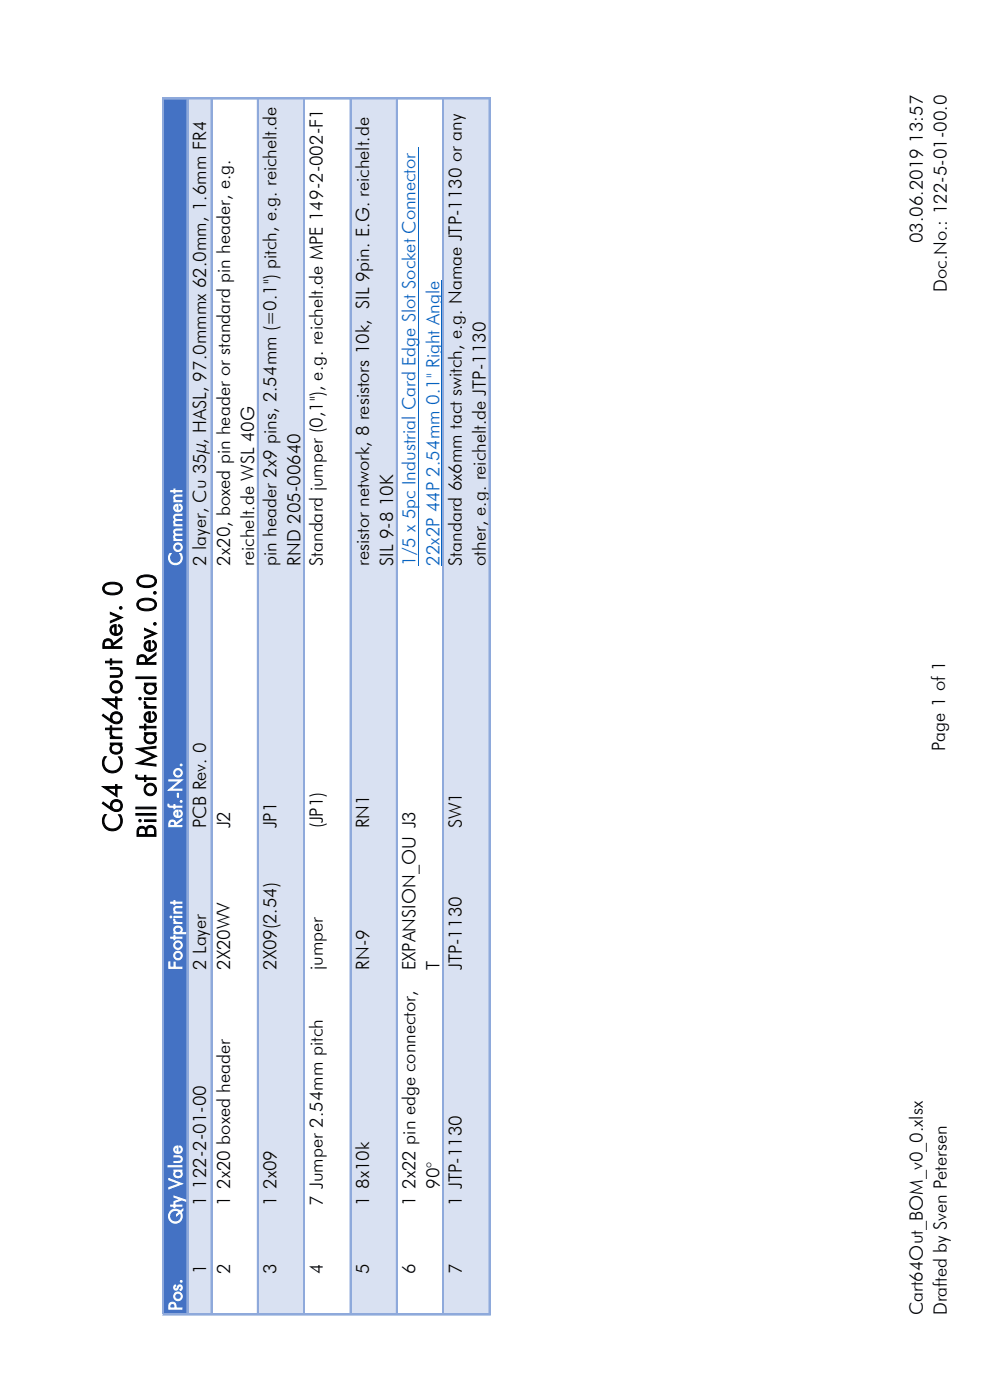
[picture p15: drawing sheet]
<svg xmlns="http://www.w3.org/2000/svg" width="210mm" height="297mm" viewBox="0 0 210 297" stroke-linecap="round" stroke-linejoin="round" font-family="sans-serif">
<defs><g id="words">
<g font-size="5.6">
<text x="25.8" y="176.6" transform="rotate(-90 25.8 176.6)">C64 Cart64out Rev. 0</text>
<text x="33.1" y="178" transform="rotate(-90 33.1 178)">Bill of Material Rev. 0.0</text>
</g>
<g font-size="3.9">
<text x="195.7" y="51.7" transform="rotate(-90 195.7 51.7)">03.06.2019 13:57</text>
<text x="200.7" y="61.9" transform="rotate(-90 200.7 61.9)">Doc.No.: 122-5-01-00.0</text>
<text x="43.7" y="120" transform="rotate(-90 43.7 120)">2 layer, Cu 35µ, HASL, 97.0mmmx 62.0mm, 1.6mm FR4</text>
<text x="48.8" y="120" transform="rotate(-90 48.8 120)">2x20, boxed pin header or standard pin header, e.g.</text>
<text x="53.9" y="120" transform="rotate(-90 53.9 120)">reichelt.de WSL 40G</text>
<text x="58.6" y="120" transform="rotate(-90 58.6 120)">pin header 2x9 pins, 2.54mm (=0.1&quot;) pitch, e.g. reichelt.de</text>
<text x="63.7" y="120" transform="rotate(-90 63.7 120)">RND 205-00640</text>
<text x="68.5" y="120" transform="rotate(-90 68.5 120)">Standard jumper (0,1&quot;), e.g. reichelt.de MPE 149-2-002-F1</text>
<text x="78.3" y="120" transform="rotate(-90 78.3 120)">resistor network, 8 resistors 10k, SIL 9pin. E.G. reichelt.de</text>
<text x="83.3" y="120" transform="rotate(-90 83.3 120)">SIL 9-8 10K</text>
<text x="97.9" y="120" transform="rotate(-90 97.9 120)">Standard 6x6mm tact switch, e.g. Namae JTP-1130 or any</text>
<text x="103" y="120" transform="rotate(-90 103 120)">other, e.g. reichelt.de JTP-1130</text>
<text x="200.4" y="159.3" transform="rotate(-90 200.4 159.3)">Page 1 of 1</text>
<text x="43.7" y="175.8" transform="rotate(-90 43.7 175.8)">PCB Rev. 0</text>
<text x="48.8" y="175.7" transform="rotate(-90 48.8 175.7)">J2</text>
<text x="58.6" y="175.8" transform="rotate(-90 58.6 175.8)">JP1</text>
<text x="68.5" y="175.8" transform="rotate(-90 68.5 175.8)">(JP1)</text>
<text x="78.3" y="175.7" transform="rotate(-90 78.3 175.7)">RN1</text>
<text x="97.9" y="175.8" transform="rotate(-90 97.9 175.8)">SW1</text>
<text x="43.7" y="205.8" transform="rotate(-90 43.7 205.8)">2 Layer</text>
<text x="48.8" y="205.8" transform="rotate(-90 48.8 205.8)">2X20WV</text>
<text x="58.6" y="205.8" transform="rotate(-90 58.6 205.8)">2X09(2.54)</text>
<text x="68.5" y="205.8" transform="rotate(-90 68.5 205.8)">jumper</text>
<text x="78.3" y="205.8" transform="rotate(-90 78.3 205.8)">RN-9</text>
<text x="88.1" y="205.8" transform="rotate(-90 88.1 205.8)">EXPANSION_OU J3</text>
<text x="93.2" y="205.8" transform="rotate(-90 93.2 205.8)">T</text>
<text x="97.9" y="205.8" transform="rotate(-90 97.9 205.8)">JTP-1130</text>
<text x="43.7" y="255.9" transform="rotate(-90 43.7 255.9)">1</text>
<text x="43.7" y="252.3" transform="rotate(-90 43.7 252.3)">122-2-01-00</text>
<text x="48.8" y="255.9" transform="rotate(-90 48.8 255.9)">1 2x20 boxed header</text>
<text x="58.6" y="255.9" transform="rotate(-90 58.6 255.9)">1 2x09</text>
<text x="68.5" y="255.9" transform="rotate(-90 68.5 255.9)">7 Jumper 2.54mm pitch</text>
<text x="78.3" y="255.9" transform="rotate(-90 78.3 255.9)">1 8x10k</text>
<text x="88.1" y="255.9" transform="rotate(-90 88.1 255.9)">1</text>
<text x="88.1" y="252.3" transform="rotate(-90 88.1 252.3)">2x22 pin edge connector,</text>
<text x="93.2" y="252.3" transform="rotate(-90 93.2 252.3)">90°</text>
<text x="97.9" y="255.9" transform="rotate(-90 97.9 255.9)">1 JTP-1130</text>
<text x="43.7" y="270.3" transform="rotate(-90 43.7 270.3)">1</text>
<text x="48.8" y="270.3" transform="rotate(-90 48.8 270.3)">2</text>
<text x="58.6" y="270.3" transform="rotate(-90 58.6 270.3)">3</text>
<text x="68.5" y="270.3" transform="rotate(-90 68.5 270.3)">4</text>
<text x="78.3" y="270.3" transform="rotate(-90 78.3 270.3)">5</text>
<text x="88.1" y="270.3" transform="rotate(-90 88.1 270.3)">6</text>
<text x="97.9" y="270.3" transform="rotate(-90 97.9 270.3)">7</text>
<text x="195.7" y="279.1" transform="rotate(-90 195.7 279.1)">Cart64Out_BOM_v0_0.xlsx</text>
<text x="200.7" y="279.1" transform="rotate(-90 200.7 279.1)">Drafted by Sven Petersen</text>
</g>
<g font-size="3.9" fill="#fff">
<text x="38.6" y="120" transform="rotate(-90 38.6 120)">Comment</text>
<text x="38.6" y="175.8" transform="rotate(-90 38.6 175.8)">Ref.-No.</text>
<text x="38.6" y="205.8" transform="rotate(-90 38.6 205.8)">Footprint</text>
<text x="38.6" y="259.8" transform="rotate(-90 38.6 259.8)">Qty Value</text>
<text x="38.6" y="278.1" transform="rotate(-90 38.6 278.1)">Pos.</text>
</g>
<g font-size="3.9" fill="#0563c1">
<text x="88.1" y="120" transform="rotate(-90 88.1 120)">1/5 x 5pc Industrial Card Edge Slot Socket Connector</text>
<text x="93.2" y="120" transform="rotate(-90 93.2 120)">22x2P 44P 2.54mm 0.1&quot; Right Angle</text>
</g>
</g></defs>
<path d="M34.6 20.8h5.2v258h-5.2z" fill-rule="evenodd" fill="#4472c4"/>
<g fill="#d9e1f2">
<path d="M39.8 20.8h5.1v258h-5.1z" fill-rule="evenodd"/>
<path d="M54.7 20.8h9.9v258h-9.9z" fill-rule="evenodd"/>
<path d="M74.4 20.8h9.8v258h-9.8z" fill-rule="evenodd"/>
<path d="M94 20.8h9.9v258h-9.9z" fill-rule="evenodd"/>
</g>
<path d="M88.6 31.3v88.7M93.7 59.5v60.5" fill="none" stroke="#0563c1" stroke-width=".21"/>
<path d="M34.5 20.7v258M34.8 21h69.2M39.6 20.7v258M44.7 20.7v258M54.6 20.7v258M64.4 20.7v258M74.2 20.7v258M84 20.7v258M93.8 20.7v258M103.7 20.7v258M34.5 279h69.5" fill="none" stroke="#8ea9db" stroke-width=".21"/>
<path d="M34.6 20.7v258M34.8 20.9h69.2M39.8 20.7v258M44.9 20.7v258M54.7 20.7v258M64.5 20.7v258M74.4 20.7v258M84.2 20.7v258M94 20.7v258M103.8 20.7v258M34.5 278.9h69.5" fill="none" stroke="#8ea9db" stroke-width=".34"/>
<use href="#words"/>
</svg>
